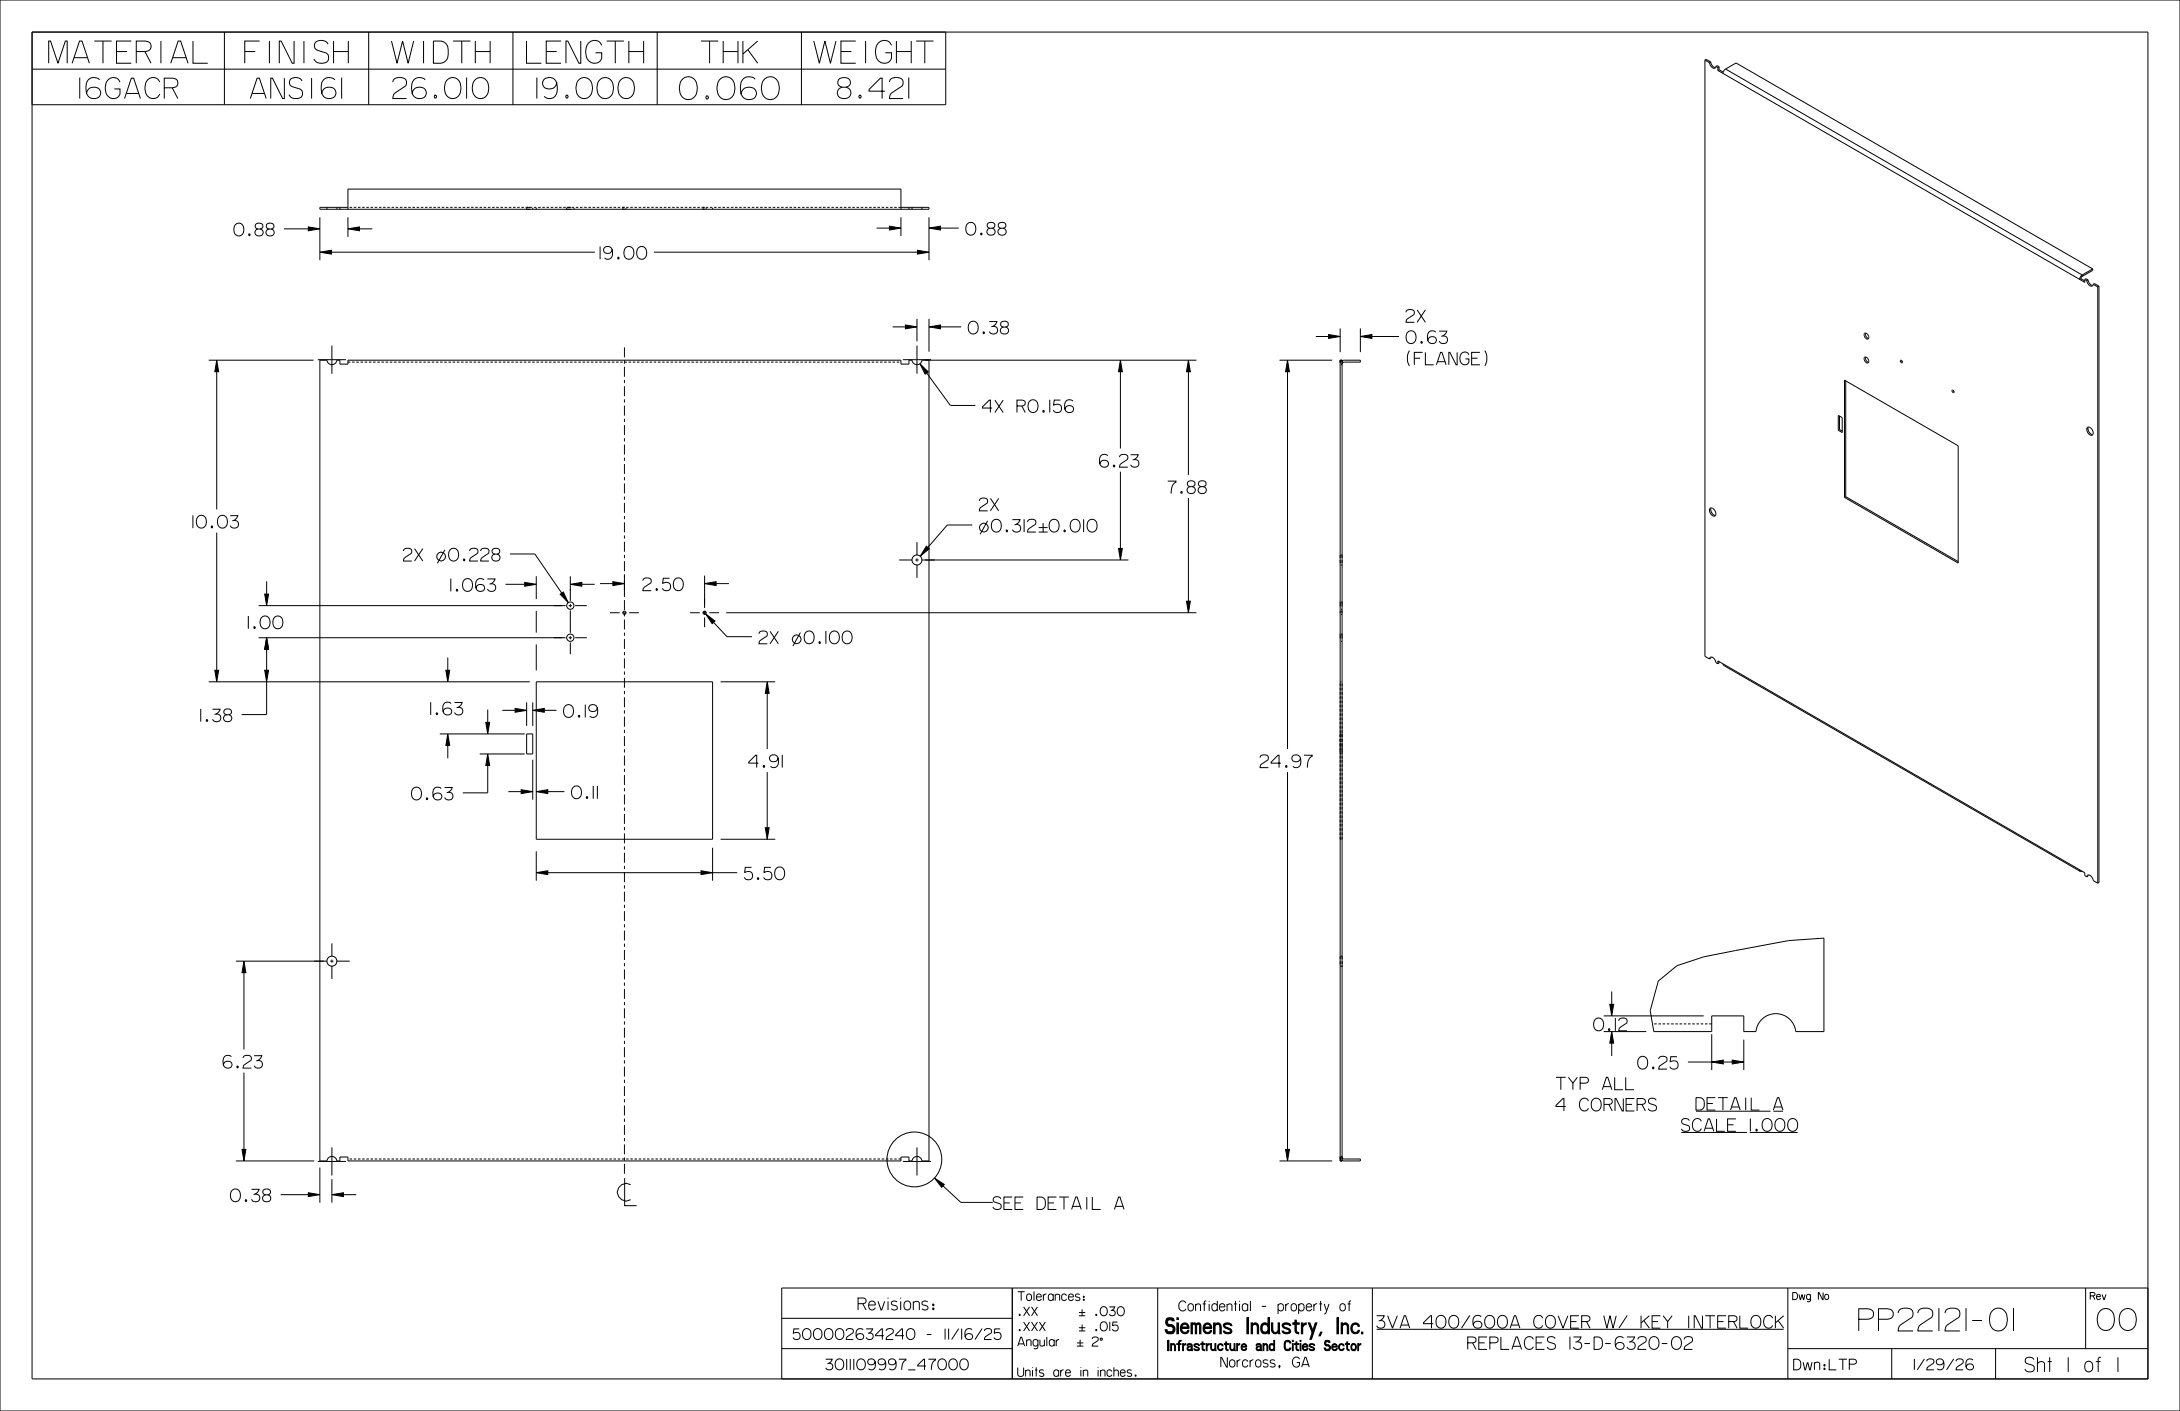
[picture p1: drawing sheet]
<svg xmlns="http://www.w3.org/2000/svg" width="432mm" height="279mm" viewBox="0 0 432 279" stroke-linecap="round" stroke-linejoin="round" font-family="sans-serif">
<defs><g id="words">
<text font-size="4.1" x="223.3" y="264.1">Siemens Industry, Inc.</text>
<g font-size="2.6">
<text x="225.2" y="267.4">Infrastructure and Cities Sector</text>
<text x="401.8" y="271.7">Sht</text>
<text x="413.3" y="271.7">of</text>
</g>
<g font-size="2.3">
<text x="351.8" y="219.8">A</text>
<text x="220.7" y="239.5">A</text>
</g>
<text font-size="2.2" x="171" y="259.4">Revisions:</text>
<g font-size="1.8">
<text x="236.4" y="259.6">Confidential - property of</text>
<text x="244" y="270.7">Norcross, GA</text>
</g>
<g font-size="1.7">
<text x="201.2" y="257.5">Tolerances:</text>
<text x="201.2" y="266.6">Angular</text>
<text x="201.2" y="272.6">Units are in inches.</text>
</g>
<g font-size="1.3">
<text x="355.1" y="257.3">Dwg No</text>
<text x="414" y="257.3">Rev</text>
</g>
</g></defs>
<g fill="none" stroke="#000" stroke-width=".2">
<path d="M0 0h431.8v279.4h-431.8zM6.3 6.4h419.1v266.6h-419.1zM6.3 13.7h181M9.6 12.5v-4.4h.4l1.5 4.4 1.4-4.4h.4v4.4M14.3 12.5l1.5-4.4h.4l1.5 4.4M14.7 11.4h2.6M15.8 15.4v4.1M18.7 8.1h3.4M19.7 15.8a1.57 1.57 0 0 0-1.8-.3 1.57 1.57 0 0 0-.9 1.5 2.08 2.08 0 0 0 .9 2.4 1.26 1.26 0 0 0 1.5 0 1.26 1.26 0 0 0 .4-1.5 1.47 1.47 0 0 0-1.5-.6 1.47 1.47 0 0 0-1.2 1.2M20.4 8.1v4.4M23.1 10.2h2.1M23.8 16.3a1.47 1.47 0 0 0-1.6-.9 1.47 1.47 0 0 0-1.2 1.2 2.08 2.08 0 0 0 1.3 2.9 1.3 1.3 0 0 0 1.5-.9v-1h-1.2"/>
<path d="M24.7 19.5l1.3-4h.5l1.3 4M25 18.5h2.5M26 8.1h-2.9v4.4h2.9M27 10.2h1.8a1.04 1.04 0 0 0 1.1-1 1.04 1.04 0 0 0-1.1-1.1h-1.8v4.4M28.7 10.2l1.2 2.3M31.6 16.3a1.47 1.47 0 0 0-1.5-.9 1.47 1.47 0 0 0-1.3 1.2 2.08 2.08 0 0 0 1.4 2.9 1.3 1.3 0 0 0 1.4-.9M31.9 8.1v4.4M32.5 17.4h1.7a.96 .96 0 0 0 1-1 .96 .96 0 0 0-1-.9h-1.7v4M33.8 12.5l1.5-4.4h.5l1.4 4.4M34.1 17.4l1.1 2.1M34.2 11.4h2.7M38.2 8.1v4.4h3"/>
<path d="M44.4 6.4v14.3M48.5 10.2h2.1M49.6 19.5l1.3-4h.5l1.3 4M49.9 18.5h2.5M51.4 8.1h-2.9v4.4M53.4 8.1v4.4M56.3 15.5v4h-.3l-2-4h-.4v4M58.2 8.1v4.4h-.3l-2.2-4.4h-.4v4.4M59.8 16a1.4 1.4 0 0 0-2.5 .1 .93 .93 0 0 0 .9 1.2l1.2 .3a1 1 0 0 1 .5 1.1 1 1 0 0 1-1 .8 1.49 1.49 0 0 1-1.7-.8M60.2 8.1v4.4M61.7 15.5v4M65 8.7a1.52 1.52 0 0 0-2.7 .2 1.01 1.01 0 0 0 1 1.2l1.2 .3a1.09 1.09 0 0 1 .6 1.3 1.09 1.09 0 0 1-1.1 .8 1.62 1.62 0 0 1-1.8-.8"/>
<path d="M66.1 10.2h2.9M66.1 8.1v4.4M66.3 15.8a1.57 1.57 0 0 0-1.8-.3 1.57 1.57 0 0 0-.9 1.5 2.08 2.08 0 0 0 .9 2.4 1.26 1.26 0 0 0 1.5 0 1.26 1.26 0 0 0 .4-1.5 1.47 1.47 0 0 0-1.5-.6 1.47 1.47 0 0 0-1.2 1.2M67.7 15.4v4.1M69 8.1v4.4M73 6.4v14.3M77.5 8.1l1.1 4.4 1.1-4.4 1.1 4.4 1.1-4.4M77.8 16.3a.89 .89 0 0 1 1-.9 1.33 1.33 0 0 1 1.7 .7 .89 .89 0 0 1-.5 1.2l-2 1.3-.2 .9h2.7M83.9 8.1v4.4M84.2 15.8a1.57 1.57 0 0 0-1.8-.3 1.57 1.57 0 0 0-.9 1.5 2.08 2.08 0 0 0 .9 2.4 1.26 1.26 0 0 0 1.5 0 1.26 1.26 0 0 0 .4-1.5 1.47 1.47 0 0 0-1.5-.6 1.47 1.47 0 0 0-1.2 1.2M85.8 8.1h1.5a1.67 1.67 0 0 1 1.5 1.7v1a1.67 1.67 0 0 1-1.5 1.7h-1.5zM86.1 18.8h.3l.1 .3-.1 .3h-.3l-.1-.2z"/>
<path d="M88.5 15.9a1.62 1.62 0 0 1 1.9-.4 1.62 1.62 0 0 1 .9 1.8 1.77 1.77 0 0 1-2.2 2.1 2.42 2.42 0 0 1-.6-3.5zM89.8 8.1h3.4M91.5 8.1v4.4M92.4 15.4v4.1M94 15.9a1.62 1.62 0 0 1 1.9-.4 1.62 1.62 0 0 1 .9 1.8 1.77 1.77 0 0 1-2.2 2.1 2.42 2.42 0 0 1-.6-3.5zM94.2 10.2h2.9M94.2 8.1v4.4M97.1 8.1v4.4M101.6 6.4v14.3M104.3 8.1v4.4h2.9M106.3 15.4v4.1M108.2 10.2h2.1"/>
<path d="M110.3 16.4a1.41 1.41 0 0 1-1.4 1.2 1.41 1.41 0 0 1-1.4-1.2 1.47 1.47 0 0 1 1.4-1.1 1.47 1.47 0 0 1 1.4 1.1 3.3 3.3 0 0 1-.4 2.7 1.47 1.47 0 0 1-2.1 0M111.1 8.1h-2.9v4.4h2.9M112.2 18.8h.2l.1 .3-.1 .3h-.2l-.1-.2zM114.5 15.9a1.62 1.62 0 0 1 2-.4 1.62 1.62 0 0 1 .8 1.8 1.77 1.77 0 0 1-2.2 2.1 2.42 2.42 0 0 1-.6-3.5zM115 8.1v4.4h-.3l-2.2-4.4h-.4v4.4M118.7 15.9a1.62 1.62 0 0 1 1.9-.4 1.62 1.62 0 0 1 .9 1.8 1.77 1.77 0 0 1-2.2 2.1 2.42 2.42 0 0 1-.6-3.5zM119.2 9a1.6 1.6 0 0 0-1.7-1 1.6 1.6 0 0 0-1.4 1.3 2.57 2.57 0 0 0 1 3.1 1.48 1.48 0 0 0 2.1-.9v-1.1h-1.2M120.2 8.1h3.4M121.9 8.1v4.4M122.9 15.9a1.62 1.62 0 0 1 1.9-.4 1.62 1.62 0 0 1 .9 1.8 1.77 1.77 0 0 1-2.3 2.1 2.42 2.42 0 0 1-.5-3.5zM124.6 10.2h2.9M124.6 8.1v4.4"/>
<path d="M127.5 8.1v4.4M130.2 6.4v14.3M135.3 15.6a1.76 1.76 0 0 1 2-.1 1.76 1.76 0 0 1 .8 1.8 1.93 1.93 0 0 1-2.4 2.3 2.69 2.69 0 0 1-.4-4zM138.8 8.1h3.5M139.9 19h.3l.1 .2-.1 .4h-.3l-.1-.2zM140.6 8.1v4.4M142.8 15.6a1.76 1.76 0 0 1 1.9-.1 1.76 1.76 0 0 1 .9 1.8 1.93 1.93 0 0 1-2.5 2.3 2.69 2.69 0 0 1-.3-4zM143.2 10.2h3M143.2 8.1v4.4M146.2 8.1v4.4M147.1 8.1v4.4M148.1 9.8l2 2.7"/>
<path d="M149.6 15.7a1.71 1.71 0 0 0-2-.4 1.71 1.71 0 0 0-.9 1.7 2.26 2.26 0 0 0 .9 2.6 1.42 1.42 0 0 0 2.2-1.2 1.56 1.56 0 0 0-1.6-1.1 1.56 1.56 0 0 0-1.4 1.3M150.1 8.1l-3 2.6M151.5 15.6a1.76 1.76 0 0 1 2-.1 1.76 1.76 0 0 1 .9 1.8 1.93 1.93 0 0 1-2.5 2.3 2.69 2.69 0 0 1-.4-4zM158.7 6.4v14.3M161.2 8.1l1.1 4.4 1.1-4.4 1.1 4.4 1.1-4.4M166.1 15.8a1.43 1.43 0 0 1 2.3 .3 .93 .93 0 0 1-.9 1.2 1.37 1.37 0 0 1-1.5-.7zM166.6 10.2h2M166.9 17.3a1.17 1.17 0 0 0-1 1.4 1.17 1.17 0 0 0 1.5 .8 1.13 1.13 0 0 0 1.1-1.1 1.13 1.13 0 0 0-1-1.1M169.5 8.1h-2.9v4.4h2.9M170.2 18.8h.3l.1 .3-.1 .3h-.3l-.1-.2zM171.4 8.1v4.4M175.3 18.1h-3.2v-.4l2.3-2.2h.3v4"/>
<path d="M176.2 16.3a.89 .89 0 0 1 1-.9 1.33 1.33 0 0 1 1.7 .7 .89 .89 0 0 1-.6 1.2l-1.9 1.3-.2 .9h2.7M176.6 9a1.6 1.6 0 0 0-1.7-1 1.6 1.6 0 0 0-1.4 1.3 2.57 2.57 0 0 0 1 3.1 1.48 1.48 0 0 0 2.1-.9v-1.1h-1.2M177.6 10.2h2.9M177.6 8.1v4.4M180 15.4v4.1M180.5 8.1v4.4M181.5 8.1h3.4M183.2 8.1v4.4M187.3 6.4v14.3h-181M337.7 11.9v118.1l.9 .5M337.7 11.9l.9 .5M337.7 11.9l.2-.2 .9 .6"/>
<path d="M338.6 12.4v.2a.82 .82 0 0 0 1.2 .8M338.8 12.3a1.05 1.05 0 0 0 1 1.1M338.8 12.3l-.2 .1M339.9 13.1l-.1 .3M339.9 13.1l.4 .3M339.9 13.1l.2-.1 .4 .2M340.3 13.4v.5M340.3 13.9l72.6 42v-.6M340.5 13.2l-.2 .2M340.5 13.8l-.2 .1M340.5 13.2v.6M340.5 13.8l.8 .5"/>
<path d="M341.3 14.3v.2M341.8 13.7l-.5 .6M341.8 13.7l70.6 40.8M341.8 13.7l2.1-1.2 70.6 40.8M46.6 44.5a1.02 1.02 0 0 1 1.3-.2 1.02 1.02 0 0 1 .4 1.3 1.03 1.03 0 0 1-1.1 1.1 1.03 1.03 0 0 1-.9-1.4zM49.3 46.3l.2 .1v.2l-.2-.1zM50.6 44.5a.72 .72 0 0 1 1-.3 .72 .72 0 0 1 .3 1 .74 .74 0 0 1-.9 .1 .74 .74 0 0 1-.4-.8zM51.1 45.3a.71 .71 0 0 0-.6 .9 .71 .71 0 0 0 .9 .5 .69 .69 0 0 0 .7-.6 .69 .69 0 0 0-.6-.8M52.8 44.5a.72 .72 0 0 1 1-.3 .72 .72 0 0 1 .2 1 .74 .74 0 0 1-.9 .1 .74 .74 0 0 1-.3-.8zM53.3 45.3a.71 .71 0 0 0-.6 .9 .71 .71 0 0 0 .9 .5 .69 .69 0 0 0 .7-.6 .69 .69 0 0 0-.6-.8M56.3 45.3h4.8M61.1 44.9l2.3 .4-2.3 .4z"/>
<path d="M63.4 49.9l2.2-.3v.7zM63.4 43v8.5M64.8 41.1v.3M65.6 49.9h52.2M66.7 41.1v.3M67.3 41.1v.3M68.9 45.3l2.3-.4v.8zM68.9 41.4v-4h109.6v4M68.9 43v3.9M68.9 41.1h-5.5v.3h120.6v-.3h-6M69.2 41.1h.5M70.1 41.1h.5"/>
<path d="M70.9 41.1h.5M71.2 45.3h2.5M71.7 41.1h.5M72.6 41.1h.5M73.4 41.1h.5M74.2 41.1h.5M75.1 41.1h.5M75.9 41.1h.5M76.7 41.1h.5M77.5 41.1h.5M78.4 41.1h.5M79.2 41.1h.5"/>
<path d="M80 41.1h.5M80.9 41.1h.5M81.7 41.1h.5M82.5 41.1h.5M83.4 41.1h.5M84.2 41.1h.5M85 41.1h.5M85.8 41.1h.5M86.7 41.1h.5M87.5 41.1h.5M88.3 41.1h.5M89.2 41.1h.5"/>
<path d="M90 41.1h.5M90.8 41.1h.5M91.7 41.1h.4M92.5 41.1h.5M93.3 41.1h.5M94.1 41.1h.5M95 41.1h.5M95.8 41.1h.5M96.6 41.1h.5M97.5 41.1h.5M98.3 41.1h.5M99.1 41.1h.5"/>
<path d="M100 41.1h.4M100.8 41.1h.5M101.6 41.1h.5M102.4 41.1h.5M103.3 41.1h.5M104.1 41.1h1.3M104.3 41.2v.2M105.5 41.2v.2M105.8 41.1h.5M106.2 41.2v.2M106.6 41.1h.5M107.4 41.1h.5"/>
<path d="M108.2 41.1h.5M109.1 41.1h.5M109.9 41.1h.5M110.7 41.1h.5M111.6 41.1h.5M112.2 41.1h.9M112.2 41.2v.2M113.2 41.1h.5M113.7 41.2v.2M114.1 41.1h.5M114.9 41.1h.5M115.7 41.1h.5"/>
<path d="M116.5 41.1h.5M117.4 41.1h.5M118.2 41.1h.5M118.9 48.8v2.5M119 41.1h.5M119.9 41.1h.5M120.7 41.1h.5M121.3 49.4a.81 .81 0 0 1-1.1 .8 .81 .81 0 0 1-.4-1.3 1.07 1.07 0 0 1 1.3 .2 1.07 1.07 0 0 1 .2 1.2 .92 .92 0 0 1-.5 1 .92 .92 0 0 1-1-.2M121.5 41.1h.5M122.4 41.1h.5M122.4 50.9l.2 .2v.2l-.3-.2zM123.2 41.1h.5"/>
<path d="M123.4 41.2v.2M123.9 49.2a1.02 1.02 0 0 1 1.2-.2 1.02 1.02 0 0 1 .5 1.2 1.03 1.03 0 0 1-1.2 1.1 1.03 1.03 0 0 1-.8-1.3zM124 41.2v.2M124 41.1h.5M124.8 41.1h.5M125.7 41.1h.5M126.4 49.2a1.02 1.02 0 0 1 1.3-.2 1.02 1.02 0 0 1 .4 1.2 1.03 1.03 0 0 1-1.1 1.1 1.03 1.03 0 0 1-.9-1.3zM126.5 41.1h.5M127.3 41.1h.5M128.2 41.1h.5M129 41.1h.5M129.5 49.9h52.2"/>
<path d="M129.8 41.1h.5M130.7 41.1h.5M131.5 41.1h.5M132.3 41.1h.5M133.1 41.1h.5M134 41.1h.5M134.8 41.1h.5M135.6 41.1h.5M136.5 41.1h.5M137.3 41.1h.5M138.1 41.1h.5M139 41.1h.6"/>
<path d="M139.2 41.2v.2M139.8 41.1h.5M139.9 41.2v.2M140.6 41.1h.5M141.1 41.2v.2M141.4 41.1h.5M142.3 41.1h.5M143.1 41.1h.5M143.9 41.1h.5M144.8 41.1h.5M145.6 41.1h.5M146.4 41.1h.5"/>
<path d="M147.3 41.1h.4M148.1 41.1h.5M148.9 41.1h.5M149.7 41.1h.5M150.6 41.1h.5M151.4 41.1h.5M152.2 41.1h.5M153.1 41.1h.5M153.9 41.1h.5M154.7 41.1h.5M155.5 41.1h.5M156.4 41.1h.5"/>
<path d="M157.2 41.1h.5M158 41.1h.5M158.9 41.1h.5M159.7 41.1h.5M160.5 41.1h.5M161.4 41.1h.5M162.2 41.1h.5M163 41.1h.5M163.8 41.1h.5M164.7 41.1h.5M165.5 41.1h.5M166.3 41.1h.5"/>
<path d="M167.2 41.1h.5M168 41.1h.5M168.8 41.1h.5M169.7 41.1h.5M170.5 41.1h.5M171.3 41.1h.5M172.1 41.1h.5M173 41.1h.5M173.6 45.2h2.6M173.8 41.1h.5M174.6 41.1h.5M175.5 41.1h.5"/>
<path d="M176.2 44.8l2.3 .4-2.3 .3zM176.3 41.1h.5M177.1 41.1h.5M178.5 43v3.8M180 41.1v.3M180.6 41.1v.3M181.7 49.6l2.3 .3-2.3 .4zM182.6 41.1v.3M184 45.2l2.3-.4v.7zM184 43v8.5M186.3 45.2h3.6M191.6 44.4a1.02 1.02 0 0 1 1.3-.2 1.02 1.02 0 0 1 .4 1.2 1.03 1.03 0 0 1-1.1 1.2 1.03 1.03 0 0 1-.9-1.4z"/>
<path d="M194.3 46.2l.2 .1-.1 .2-.2-.1zM195.7 44.2a.74 .74 0 0 1 1-.1 .74 .74 0 0 1 .3 .8 .76 .76 0 0 1-1 .3 .76 .76 0 0 1-.4-.9zM196.1 45.2a.71 .71 0 0 0-.6 .9 .71 .71 0 0 0 .9 .5 .69 .69 0 0 0 .7-.7 .69 .69 0 0 0-.6-.7M197.8 44.3a.72 .72 0 0 1 1-.3 .72 .72 0 0 1 .2 1.1 .74 .74 0 0 1-.9 .1 .74 .74 0 0 1-.3-.9zM198.3 45.2a.71 .71 0 0 0-.6 .9 .71 .71 0 0 0 .9 .5 .69 .69 0 0 0 .7-.7 .69 .69 0 0 0-.6-.7M412.2 55.2l.7 .4M412.4 54.5l-.4 .4-.1 .4 .3-.1M412.4 54.5v.3M412.4 54.8l-.2 .4M412.4 54.7v.1M412.4 54.5h.1M412.4 54.5v.2"/>
<path d="M412.9 55.3l.3-.1 .4 .2M412.9 55.3l.4 .3M413.3 55.6l.1 .1a.86 .86 0 0 0 1.1 .9l.1-.3M413.6 55.4a1.12 1.12 0 0 0 .9 1.1M413.6 55.4l-.3 .2M414.5 53.3l-2.1 1.2M414.5 53.3v.2l-2.1 1.2M414.6 56.3l.9 .5M414.6 56.3l.3-.2 .9 .6M415.5 56.8v118.1M415.8 56.7l-.3 .1M415.8 56.7v118l-.3 .2"/>
<path d="M41.3 71.3h20.8M42.9 71.3l.4 2.3h-.8zM42.9 73.6v27.3M63 71.2h5.5M65.7 68.4v5.6M68.9 71.7h.5M69.7 71.7h.5M70.6 71.7h.5M71.4 71.7h.5M72.2 71.7h.5M73.1 71.7h.5M73.9 71.7h.5"/>
<path d="M74.7 71.7h.5M75.6 71.7h.5M76.4 71.7h.5M77.2 71.7h.5M78 71.7h.5M78.9 71.7h.5M79.7 71.7h.5M80.5 71.7h.5M81.4 71.7h.5M82.2 71.7h.5M83 71.7h.5M83.9 71.7h.4"/>
<path d="M84.7 71.7h.5M85.5 71.7h.5M86.3 71.7h.5M87.2 71.7h.5M88 71.7h.5M88.8 71.7h.5M89.7 71.7h.5M90.5 71.7h.5M91.3 71.7h.5M92.1 71.7h.5M93 71.7h.5M93.8 71.7h.5"/>
<path d="M94.6 71.7h.5M95.5 71.7h.5M96.3 71.7h.5M97.1 71.7h.5M98 71.7h.5M98.8 71.7h.5M99.6 71.7h.5M100.4 71.7h.5M101.3 71.7h.5M102.1 71.7h.5M102.9 71.7h.5M103.8 71.7h.5"/>
<path d="M104.6 71.7h.5M105.4 71.7h.5M106.3 71.7h.5M107.1 71.7h.5M107.9 71.7h.5M108.7 71.7h.5M109.6 71.7h.5M110.4 71.7h.5M111.2 71.7h.5M112.1 71.7h.5M112.9 71.7h.5M113.7 71.7h.5"/>
<path d="M114.6 71.7h.5M115.4 71.7h.5M116.2 71.7h.5M117 71.7h.5M117.9 71.7h.5M118.7 71.7h.5M119.5 71.7h.5M120.4 71.7h.5M121.2 71.7h.5M122 71.7h.5M122.9 71.7h.5M123.7 68.8v2"/>
<path d="M123.7 71.4v.6M123.7 72.6v2M123.7 75.2v.7M123.7 76.5v1.9M123.7 79.1v.6M123.7 71.7h.5M124.5 71.7h.5M125.3 71.7h.5M126.2 71.7h.5M127 71.7h.5M127.8 71.7h.5M128.7 71.7h.5"/>
<path d="M129.5 71.7h.5M130.3 71.7h.5M131.2 71.7h.4M132 71.7h.5M132.8 71.7h.5M133.6 71.7h.5M134.5 71.7h.5M135.3 71.7h.5M136.1 71.7h.5M137 71.7h.5M137.8 71.7h.5M138.6 71.7h.5"/>
<path d="M139.4 71.7h.5M140.3 71.7h.5M141.1 71.7h.5M141.9 71.7h.5M142.8 71.7h.5M143.6 71.7h.5M144.4 71.7h.5M145.3 71.7h.5M146.1 71.7h.5M146.9 71.7h.5M147.7 71.7h.5M148.6 71.7h.5"/>
<path d="M149.4 71.7h.5M150.2 71.7h.5M151.1 71.7h.5M151.9 71.7h.5M152.7 71.7h.5M153.6 71.7h.5M154.4 71.7h.5M155.2 71.7h.5M156 71.7h.5M156.9 71.7h.5M157.7 71.7h.5M158.5 71.7h.5"/>
<path d="M159.4 71.7h.5M160.2 71.7h.5M161 71.7h.5M161.9 71.7h.5M162.7 71.7h.5M163.5 71.7h.5M164.3 71.7h.5M165.2 71.7h.5M166 71.7h.5M166.8 71.7h.5M167.7 71.7h.5M168.5 71.7h.5"/>
<path d="M169.3 71.7h.5M170.2 71.7h.5M171 71.7h.5M171.8 71.7h.5M172.6 71.7h.5M173.5 71.7h.5M174.3 71.7h.5M175.1 71.7h.5M176 71.7h.5M176.8 71.7h.5M176.8 64.7h2.5M177.6 71.7h.5"/>
<path d="M178.5 71.7h.1M178.8 71.2h5.6M179.3 64.4l2.3 .3-2.3 .4zM181.6 63.1v4.5M181.6 68.4v5.6M182.2 72l1.7 1.6-.6 .5zM183.6 73.9l4.6 6.4h5M184 64.7l2.3-.3v.7zM184 71.3v158.6h-1.4a.99 .99 0 0 0-1-.9 .99 .99 0 0 0-1 .9h-.6v-.8h-1.5v.8h-109.6v-.8h-1.6v.8h-.6a.99 .99 0 0 0-1-.9 .99 .99 0 0 0-.9 .9h-1.4v-158.6h1.4a.99 .99 0 0 0 .9 .9 .99 .99 0 0 0 1-.9h.6v.8h1.6v-.8h109.6v.8h1.5v-.8h.6a.99 .99 0 0 0 1 .9 .99 .99 0 0 0 1-.9h54.4M184 63.1v6.5M186.3 64.7h4.1M192.1 63.9a1.02 1.02 0 0 1 1.2-.1 1.02 1.02 0 0 1 .5 1.2 1.03 1.03 0 0 1-1.2 1.1 1.03 1.03 0 0 1-.8-1.3z"/>
<path d="M194.8 65.7l.2 .2-.1 .2-.2-.2zM195.9 63.7h1.6l-.5 .7-.6 .3M196.6 64.6a.81 .81 0 0 1 .9 1.2 .81 .81 0 0 1-1.4 .1l-.2-.2M197.1 79.2l1.6 2.5M198.3 63.9a.72 .72 0 0 1 1-.3 .72 .72 0 0 1 .2 1 .74 .74 0 0 1-.9 .1 .74 .74 0 0 1-.3-.8zM198.7 79.2l-1.6 2.5M198.8 64.8a.71 .71 0 0 0-.6 .8 .71 .71 0 0 0 .9 .5 .69 .69 0 0 0 .7-.6 .69 .69 0 0 0-.6-.7M203.9 79.5a1.02 1.02 0 0 1 1.3-.2 1.02 1.02 0 0 1 .4 1.2 1.03 1.03 0 0 1-1.1 1.2 1.03 1.03 0 0 1-.9-1.4zM207.9 79.2v2.5M210.1 79.2h-1.3l-.1 1.1a.92 .92 0 0 1 1.3-.1 .92 .92 0 0 1 0 1.4l-.4 .1-.6-.1-.4-.4M212.5 79.4a1.03 1.03 0 0 0-1.3-.1 1.03 1.03 0 0 0-.3 1.3 .91 .91 0 0 0 .7 1.1 .91 .91 0 0 0 1-.8 .88 .88 0 0 0-.9-.6 .88 .88 0 0 0-.8 .8M221.9 71.3l.4 2.3h-.8z"/>
<path d="M221.9 73.6v15.2M235.4 71.3l.4 2.3h-.8zM235.4 73.6v20.4M253.4 71.3h10.5M255 71.3l.4 2.3h-.8zM255 73.6v74.7M260.6 66.6h2.6M263.2 66.2l2.3 .4-2.3 .4zM265.5 71.3h.3v158.6h-.3zM265.5 65v4.7M265.5 71.8l.3-.3 .4-.2h3.3v.4h-3.3l-.2 .1-.2 .3h-.2M265.6 72.2h.2"/>
<path d="M269.5 66.6l2.2-.4v.8zM269.5 65v4.7M271.7 66.6h5.4M278.5 61.8a.89 .89 0 0 1 .8-.5 .89 .89 0 0 1 .8 .5 .54 .54 0 0 1-.3 .7l-1.2 .8-.1 .5h1.6M278.8 65.8a1.02 1.02 0 0 1 1.2-.1 1.02 1.02 0 0 1 .5 1.2 1.03 1.03 0 0 1-1.1 1.1 1.03 1.03 0 0 1-.9-1.3zM279.2 69.4a2.79 2.79 0 0 0 0 3M280.1 70.9h1.2M280.7 61.4l1.6 2.4M281.5 67.6l.2 .2-.1 .2-.2-.2zM281.8 69.8h-1.7v2.4M282.3 69.8v2.4h1.7M282.3 61.4l-1.6 2.4"/>
<path d="M284.4 65.8a1.03 1.03 0 0 0-1.3-.1 1.03 1.03 0 0 0-.4 1.2 .91 .91 0 0 0 .8 1.1 .91 .91 0 0 0 1-.7 .88 .88 0 0 0-.9-.6 .88 .88 0 0 0-.8 .7M284.5 72.2l.8-2.4h.3l.8 2.4M284.7 71.6h1.5M285.1 65.6h1.5l-.5 .7-.6 .3M285.7 66.5a.81 .81 0 0 1 .9 1.2 .81 .81 0 0 1-1.4 .1l-.1-.2M288.6 69.8v2.4h-.2l-1.2-2.4h-.2v2.4M290.9 70.3a.95 .95 0 0 0-1.1-.5 .95 .95 0 0 0-.6 1.1 1 1 0 0 0 .4 1.2 1 1 0 0 0 1.3-.3v-.7h-.6M291.5 70.9h1.2M293.1 69.8h-1.6v2.4h1.6M294.1 69.4a2.79 2.79 0 0 1 0 3M365.3 75.3l22.6 13v23.2l-22.6-13zM365.6 75.4v22.9"/>
<path d="M369.3 70.7h.3l.3 .3 .2 .4v.4a.67 .67 0 0 1-.9-.7zM369.3 66h.3l.3 .2 .2 .5v.3a.67 .67 0 0 1-.9-.7zM369.5 70.7l.1 .6 .5 .4M369.5 66l.1 .6 .5 .4M376.4 71.4l.3 .1 .1 .3-.3-.1zM376.7 71.4l.1 .2M386.7 77.3l.3 .1v.3l-.3-.1zM386.9 77.3l.1 .3M123.7 80.3v2M123.7 82.9v.7M123.7 84.2v1.9M123.7 86.8v.6"/>
<path d="M123.7 88v2M123.7 90.6v.7M123.7 91.9v1.9M123.7 94.5v.6M123.7 95.7v2M123.7 98.3v.7M123.7 99.6v1.9M194 99.2a.89 .89 0 0 1 .8-.6 .89 .89 0 0 1 .8 .5 .54 .54 0 0 1-.3 .7l-1.2 .8-.1 .6h1.6M196.2 98.7l1.6 2.5M196.5 80.8h-1.9v-.2l1.4-1.4h.2v2.5M197.8 98.7l-1.6 2.5M201.4 80.4h1.1a.58 .58 0 0 0 .6-.6 .58 .58 0 0 0-.6-.6h-1.1v2.5"/>
<path d="M202.4 80.4l.7 1.3M206.6 81.3l.2 .1v.2l-.2-.1zM219.4 90.3a1.03 1.03 0 0 0-1.3-.1 1.03 1.03 0 0 0-.3 1.2 .91 .91 0 0 0 .7 1.1 .91 .91 0 0 0 1.1-.7 .88 .88 0 0 0-.9-.7 .88 .88 0 0 0-.8 .8M220.6 92.1l.2 .1-.1 .2-.2-.1zM221.8 90.5a.89 .89 0 0 1 .8-.5 .89 .89 0 0 1 .8 .5 .54 .54 0 0 1-.3 .6l-1.2 .9-.1 .5h1.6M221.9 93.4v15.2M223.9 90h1.5l-.4 .8-.6 .3M224.6 91a.81 .81 0 0 1 .9 1.1 .81 .81 0 0 1-1.4 .1l-.2-.2M231.3 95.3h1.6v.2a2.03 2.03 0 0 0-.9 2.2M234 97.3l.2 .2-.1 .2-.2-.2zM235.3 95.5a.72 .72 0 0 1 1-.3 .72 .72 0 0 1 .2 1 .74 .74 0 0 1-.9 .1 .74 .74 0 0 1-.3-.8zM235.4 98.6v20.4"/>
<path d="M235.7 96.4a.71 .71 0 0 0-.6 .8 .71 .71 0 0 0 1 .5 .69 .69 0 0 0 .7-.6 .69 .69 0 0 0-.7-.7M237.6 95.3a.74 .74 0 0 1 .9-.1 .74 .74 0 0 1 .3 .9 .76 .76 0 0 1-.9 .3 .76 .76 0 0 1-.5-.9zM237.9 96.4a.71 .71 0 0 0-.6 .8 .71 .71 0 0 0 1 .5 .69 .69 0 0 0 .7-.6 .69 .69 0 0 0-.7-.7M364.1 82.2l.8 .5v3l-.8-.5zM364.4 82.4v2.7M364.4 85.1l-.3 .1M364.4 85.1l.5 .3M365.6 98.3l22.3 12.9M365.6 98.3l-.3 .2M413.5 84.7l.4-.1a1.15 1.15 0 0 1 .6 1.5 1 1 0 0 1-1.1-1.3zM413.6 84.9a1.12 1.12 0 0 0 .9 1.2M413.6 84.9l-.3 .1"/>
<path d="M413.7 84.6l-.1 .3M38.2 102v2.6M39.3 102.2a1.04 1.04 0 0 1 1.2 .1 1.04 1.04 0 0 1 .4 1.1 1.03 1.03 0 0 1-1.1 1.2 1.03 1.03 0 0 1-.9-1.4l.1-.6zM41.9 104.2l.2 .1-.1 .2-.2-.1zM42.9 105.5v27.2M43.3 102.4a1.02 1.02 0 0 1 1.3-.2 1.02 1.02 0 0 1 .4 1.2 1.03 1.03 0 0 1-1.1 1.2 1.03 1.03 0 0 1-.8-1.4zM45.6 102.1h1.5l-.5 .8-.6 .2M46.3 103.1a.81 .81 0 0 1 .9 1.1 .81 .81 0 0 1-1.5 .1l-.1-.2M51.2 119.9h60.8M52.4 117.6h.8l-.4 2.3zM52.8 115.1v2.5M79.9 109.1a.89 .89 0 0 1 .8-.6 .89 .89 0 0 1 .9 .5 .54 .54 0 0 1-.4 .7l-1.1 .9-.2 .5h1.7"/>
<path d="M82.1 108.6l1.6 2.5M83.7 108.6l-1.6 2.5M88.1 108.9l-1.5 2.6M89.1 108.9a1.02 1.02 0 0 1 1.3-.2 1.02 1.02 0 0 1 .4 1.2 1.03 1.03 0 0 1-1.1 1.2 1.03 1.03 0 0 1-.8-1.4zM89.3 114.6v2.5M90.5 116.7l.2 .1-.1 .2-.2-.1zM91.9 110.7l.2 .1-.1 .2-.2-.1zM91.9 114.9a1.02 1.02 0 0 1 1.3-.2 1.02 1.02 0 0 1 .4 1.2 1.03 1.03 0 0 1-1.1 1.2 1.03 1.03 0 0 1-.9-1.4zM93 109.1a.89 .89 0 0 1 .8-.6 .89 .89 0 0 1 .9 .5 .54 .54 0 0 1-.4 .7l-1.1 .9-.2 .5h1.7M95.2 109.1a.89 .89 0 0 1 .8-.6 .89 .89 0 0 1 .9 .5 .54 .54 0 0 1-.4 .7l-1.2 .9-.1 .5h1.7M95.9 114.8a1.03 1.03 0 0 0-1.3 0 1.03 1.03 0 0 0-.4 1.2 .91 .91 0 0 0 .7 1.1 .91 .91 0 0 0 1.1-.7 .88 .88 0 0 0-.9-.7 .88 .88 0 0 0-.8 .8M96.5 114.6h1.5l-.4 .8-.6 .3"/>
<path d="M97.2 115.6a.81 .81 0 0 1 .9 1.1 .81 .81 0 0 1-1.4 .1l-.2-.2M97.5 108.8a.72 .72 0 0 1 1-.2 .72 .72 0 0 1 .3 1 .74 .74 0 0 1-.9 .1 .74 .74 0 0 1-.4-.9zM98 109.7a.71 .71 0 0 0-.6 .9 .71 .71 0 0 0 1 .5 .69 .69 0 0 0 .6-.7 .69 .69 0 0 0-.6-.7M100.1 115.7h3.8M101 109.7h4.9l5.4 7.7M103.9 115.3l2.3 .4-2.3 .4zM106.2 114.1v4.5M110.9 117.7l.7-.5 1 2.1zM112.7 119.9h.6M113 115.7l2.3-.4v.8zM113 114.1v4.9M113 119.6v.6"/>
<path d="M113.9 119.9h2.3M115.3 115.7h2.5M118.9 115.6h2.5M121.4 115.2l2.3 .4-2.3 .3zM123.7 102.2v.6M123.7 103.4v2M123.7 106v.7M123.7 107.3v1.9M123.7 109.9v.6M123.7 111.1v2M123.7 113.7v4.5M123.7 118.8v2"/>
<path d="M127.3 115a.89 .89 0 0 1 .8-.6 .89 .89 0 0 1 .9 .5 .54 .54 0 0 1-.4 .7l-1.1 .8-.2 .6h1.7M130 116.6l.2 .1v.2l-.3-.1zM132.6 114.5h-1.2l-.2 1a.92 .92 0 0 1 1.4 0 .92 .92 0 0 1-.1 1.3l-.4 .2-.5-.1-.4-.4M133.6 114.8a1.02 1.02 0 0 1 1.3-.2 1.02 1.02 0 0 1 .4 1.2 1.03 1.03 0 0 1-1.1 1.2 1.03 1.03 0 0 1-.8-1.4zM139.6 115.6l2.2-.4v.7zM139.6 114v6.4M141.8 115.6h2.6M178.1 110.9h2.6M181.3 110.9h.6M181.6 107.4v2.5M181.6 110.6v.6M181.6 111.8v2.6"/>
<path d="M182.6 110.9h40.9M183.5 108.2l.6 .5-1.8 1.4zM192.6 104h-5l-3.8 4.4M195.6 103.1l-1.5 2.7M196.8 103a1.04 1.04 0 0 1 1.2 .1 1.04 1.04 0 0 1 .3 1.1 1.03 1.03 0 0 1-1.1 1.2 1.03 1.03 0 0 1-.8-1.4l.1-.6zM199.4 104.9l.2 .2-.1 .2-.2-.1zM200.5 102.9h1.5l-.4 .8-.7 .2M201.2 103.9a.81 .81 0 0 1 .9 1.1 .81 .81 0 0 1-1.4 .1l-.2-.2M202.9 102.8v2.6M203.5 103.4a.89 .89 0 0 1 .8-.6 .89 .89 0 0 1 .9 .5 .54 .54 0 0 1-.4 .7l-1.1 .8-.2 .6h1.7M205.7 104.5h1.8M205.7 105.4h1.8"/>
<path d="M206.6 103.6v1.8M208.2 103a1.04 1.04 0 0 1 1.2 .1 1.04 1.04 0 0 1 .4 1.1 1.03 1.03 0 0 1-1.1 1.2 1.03 1.03 0 0 1-.9-1.4l.1-.6zM210.8 104.9l.2 .2-.1 .2-.2-.1zM212.4 103a1.04 1.04 0 0 1 1.2 .1 1.04 1.04 0 0 1 .4 1.1 1.03 1.03 0 0 1-1.2 1.2 1.03 1.03 0 0 1-.8-1.4l.1-.6zM214.6 102.8v2.6M215.7 103a1.04 1.04 0 0 1 1.2 .1 1.04 1.04 0 0 1 .4 1.1 1.03 1.03 0 0 1-1.1 1.2 1.03 1.03 0 0 1-.9-1.4l.2-.6zM221.5 108.6h.8l-.4 2.3zM235 119h.8l-.4 2.3zM265.6 119.2h.2M265.6 111.9h.2M265.6 109.9h.2M338.7 100.7l.5-.1a1.15 1.15 0 0 1 .6 1.5 1 1 0 0 1-1.2-1.3z"/>
<path d="M338.8 100.9a1.12 1.12 0 0 0 .9 1.2h.1M338.8 100.9l-.2 .1M338.9 100.6l-.1 .3M41.3 135h63.6M42.5 132.7h.8l-.4 2.3zM49.2 122v2.5M50.4 124.1l.2 .1-.1 .2-.2-.1zM51.2 126.3h60.8M51.9 122.2a1.04 1.04 0 0 1 1.2 0 1.04 1.04 0 0 1 .4 1.1 1.03 1.03 0 0 1-1.1 1.2 1.03 1.03 0 0 1-.9-1.4l.1-.6zM52.4 132.7h.8l-.4 2.3zM52.8 126.3l.4 2.3h-.8zM52.8 128.6v4.1"/>
<path d="M52.8 135v6.5h-4.9M54.5 122.2a1.04 1.04 0 0 1 1.2 0 1.04 1.04 0 0 1 .3 1.1 1.03 1.03 0 0 1-1.1 1.2 1.03 1.03 0 0 1-.9-1.4l.2-.6zM85.3 139v2.6M88.3 132.7h.8l-.4 2.3zM88.7 130.2v2.5M89.3 139.3a1.03 1.03 0 0 0-1.3-.1 1.03 1.03 0 0 0-.3 1.3 .91 .91 0 0 0 .7 1.1 .91 .91 0 0 0 1.1-.8 .88 .88 0 0 0-.9-.6 .88 .88 0 0 0-.8 .8M90 139.1h1.5l-.4 .8-.7 .2M104.3 139.1v4.6M105.5 139.1v4.6M106.2 121v4.3M106.2 127.6v5.1M106.2 135h34.9v31.2h-34.9z"/>
<path d="M112 139.7a1.04 1.04 0 0 1 1.2 .1 1.04 1.04 0 0 1 .4 1.1 1.03 1.03 0 0 1-1.1 1.2 1.03 1.03 0 0 1-.9-1.4l.2-.6zM112.7 126.3h.6M113 120.9v4.4M113 126v.6M113 127.2v2.3M113.9 126.3h2.3M115.9 139.5v2.6M120.8 121.3h1.9M123.4 121.3h.6M123.7 121.4v.6M123.7 122.7v1.9M123.7 125.3v.6"/>
<path d="M123.7 126.5v2M123.7 129.1v.6M123.7 130.4v1.9M123.7 133v.6M123.7 134.2v2M123.7 136.8v.6M123.7 138.1v1.9M124.6 121.3h1.9M136.7 121.3h1.9M139.2 121.3h.7M139.6 121v.6M139.6 122.3v1.9"/>
<path d="M139.8 121.6l1.8 1.4-.5 .5zM140.5 121.3h1.9M141.3 123.2l2.7 2.9h4.9M142.7 135h10.9M143.8 121.3h93.2M150.3 125.5a.89 .89 0 0 1 .8-.6 .89 .89 0 0 1 .9 .5 .54 .54 0 0 1-.4 .7l-1.1 .8-.2 .6h1.7M152 135l.3 2.3h-.7zM152 137.3v11M152.5 125l1.7 2.5M154.2 125l-1.7 2.5M158.5 125.3l-1.4 2.6M159.6 125.3a1.02 1.02 0 0 1 1.2-.2 1.02 1.02 0 0 1 .5 1.2 1.03 1.03 0 0 1-1.2 1.2 1.03 1.03 0 0 1-.8-1.4z"/>
<path d="M162.3 127.1l.2 .1-.1 .2-.2-.1zM163.6 124.9v2.6M164.5 125.3a1.02 1.02 0 0 1 1.3-.2 1.02 1.02 0 0 1 .5 1.2 1.03 1.03 0 0 1-1.2 1.2 1.03 1.03 0 0 1-.8-1.4zM167.2 125.2a1.04 1.04 0 0 1 1.2 0 1.04 1.04 0 0 1 .4 1.1 1.03 1.03 0 0 1-1.1 1.2 1.03 1.03 0 0 1-.9-1.4l.1-.6zM265.5 135h.2M265.6 127h.2M265.6 125.6h.2M265.6 121.6h.2M265.6 121h.2M265.6 120.7h.2M338.8 130.1l-.2 .4M338.8 130.1h.1"/>
<path d="M338.8 130.1a1.08 1.08 0 0 1 1.1 1.1l.4 .2M338.9 130.1l-.3 .4M340.3 131.4v-.5l72.6 41.9v.6l.4 .2M340.5 131v.3l-.2 .1M341.3 131.5l.1 .3 70.7 40.8M39.8 140.4v2.5M40.9 142.5l.2 .1v.2l-.2-.1zM42.1 140.4h1.5l-.5 .8-.6 .3M42.8 141.4a.81 .81 0 0 1 .8 1.1 .81 .81 0 0 1-1.4 .1l-.1-.2M44.4 140.6a.72 .72 0 0 1 1-.2 .72 .72 0 0 1 .2 1 .74 .74 0 0 1-.9 .1 .74 .74 0 0 1-.3-.9zM44.9 141.5a.71 .71 0 0 0-.6 .9 .71 .71 0 0 0 .9 .5 .69 .69 0 0 0 .7-.6 .69 .69 0 0 0-.6-.8M81.8 156.2a1.02 1.02 0 0 1 1.3-.2 1.02 1.02 0 0 1 .4 1.2 1.03 1.03 0 0 1-1.1 1.2 1.03 1.03 0 0 1-.9-1.4z"/>
<path d="M84.5 158l.2 .1-.1 .2-.2-.1zM86.5 141.2l.2 .1-.1 .2-.2-.1zM87.1 145.3h16.8M87.4 156.1a1.03 1.03 0 0 0-1.3-.1 1.03 1.03 0 0 0-.4 1.3 .91 .91 0 0 0 .8 1.1 .91 .91 0 0 0 1-.8 .88 .88 0 0 0-.9-.6 .88 .88 0 0 0-.8 .8M88.1 155.9h1.5l-.5 .8-.6 .3M88.7 145.3l.4 2.3h-.8zM88.7 147.6v2.6M88.8 156.9a.81 .81 0 0 1 .8 1.1 .81 .81 0 0 1-1.4 .1l-.1-.2M90.7 140.1a.81 .81 0 0 1 .9 1.1 .81 .81 0 0 1-1.4 .1l-.2-.2M95 149.3h8.9M96.2 143h.8l-.4 2.3zM96.6 149.3l.4 2.3h-.8z"/>
<path d="M96.6 140.5v2.5M96.6 151.6v5.4h-4.9M99.5 140.7h2.5M100.7 156.8h2.5M102 140.3l2.3 .4-2.3 .3zM103.2 156.4l2.3 .4-2.3 .3zM104.3 145.3h1.2v4h-1.2zM105.5 140.7l2.3-.4v.7zM105.5 150.4v7.9M106.2 156.8l2.3-.4v.7zM107.8 140.7h2.4M108.5 156.8h3.3"/>
<path d="M113.6 155.8a1.04 1.04 0 0 1 1.2 .1 1.04 1.04 0 0 1 .4 1.1 1.03 1.03 0 0 1-1.1 1.2 1.03 1.03 0 0 1-.9-1.4l.1-.6zM114.6 141.6l.2 .2v.2l-.2-.1zM116.2 157.7l.2 .2-.1 .2-.2-.1zM117.5 155.6v2.6M118.3 140.1a.81 .81 0 0 1-1 .9 .81 .81 0 0 1-.4-1.3 1.07 1.07 0 0 1 1.2 .1 1.07 1.07 0 0 1 .3 1.2 .92 .92 0 0 1-.5 1 .92 .92 0 0 1-1.1-.2M118.3 155.6v2.6M123.7 140.7v.6M123.7 141.9v2M123.7 144.5v.6M123.7 145.8v1.9M123.7 148.4v.6M123.7 149.6v2"/>
<path d="M123.7 152.2v.6M123.7 153.5v1.9M123.7 156.1v.6M123.7 157.3v2M123.7 159.9v.6M150.2 151.1h-1.9v-.2l1.4-1.4h.2v2.5M151.2 151.6l.3 .1-.1 .2-.2-.1zM152 152.9v11M154.1 150.1a.81 .81 0 0 1-1 .8 .81 .81 0 0 1-.4-1.3 1.07 1.07 0 0 1 1.2 .1 1.07 1.07 0 0 1 .3 1.3 .92 .92 0 0 1-.5 .9 .92 .92 0 0 1-1.1-.2M154.9 149.5v2.5M249.6 150a.89 .89 0 0 1 .8-.6 .89 .89 0 0 1 .8 .6 .54 .54 0 0 1-.3 .6l-1.2 .9-.1 .5h1.6M253.7 151.1h-1.9v-.2l1.3-1.4h.2v2.5"/>
<path d="M254.7 151.6l.2 .1v.2l-.3-.1zM255 152.9v74.7M257.6 150.1a.81 .81 0 0 1-1.1 .8 .81 .81 0 0 1-.3-1.3 1.07 1.07 0 0 1 1.2 .2 1.07 1.07 0 0 1 .3 1.2 .92 .92 0 0 1-.6 .9 .92 .92 0 0 1-1-.2M258.3 149.5h1.6v.3a2.03 2.03 0 0 0-.9 2.2M265.5 149.3h.2M265.5 145.3h.2M106.2 172.8l2.3-.4v.8zM106.2 168.6v5.8M108.5 172.8h30.4M123.7 161.2v1.9M123.7 163.8v.6M123.7 165v2"/>
<path d="M123.7 167.6v.6M123.7 168.9v1.9M123.7 171.5v.6M123.7 172.7v2M123.7 175.3v.6M123.7 176.6v1.9M123.7 179.2v.6M138.9 172.4l2.2 .4-2.2 .4zM141.1 167.9v6.5M141.1 172.8h4.9M142.7 166.2h10.9M148.9 171.7h-1.3l-.1 1.1a.92 .92 0 0 1 1.3-.1 .92 .92 0 0 1 0 1.4l-.4 .1-.6-.1-.4-.4"/>
<path d="M150.1 173.8l.2 .1-.1 .2-.2-.1zM151.6 163.9h.7l-.3 2.3zM152.7 171.7h-1.2l-.2 1.1a.92 .92 0 0 1 1.4-.1 .92 .92 0 0 1-.1 1.4l-.4 .1-.5-.1-.5-.4M153.7 172a1.02 1.02 0 0 1 1.3-.2 1.02 1.02 0 0 1 .4 1.2 1.03 1.03 0 0 1-1.1 1.2 1.03 1.03 0 0 1-.9-1.4zM265.5 166.2h.2M411.9 172.2l.2 .4M412.1 172.6h.3M412.4 172.5v.1M413.3 173.6l.3-.3a1.06 1.06 0 0 1 1 1.1l.9 .5M413.6 173.3l-.3 .3M48.3 190.3l.4 2.3h-.8zM48.3 192.6v15.2"/>
<path d="M64.8 190.3h-18.1M65.4 190.3h.7M65.7 186.8v2.6M65.7 190v.6M65.7 191.3v2.6M66.7 190.3h2.6M123.7 180.4v2M123.7 183v.6M123.7 184.3v1.9M123.7 186.9v.6M123.7 188.1v2M123.7 190.7v.6"/>
<path d="M123.7 192v1.9M123.7 194.6v.6M123.7 195.8v2M123.7 198.4v.6M123.7 199.7v1.9M265.5 191.3h.1M265.6 191.3h.2M265.6 189.3h.2M265.8 191.3h.1M318.9 198.9h.7l-.4 2.3zM319.2 196.3v2.6M328.5 194.3l3.7-3.1 5.3-1.7 16.8-3.3 7-.4v18.5h-5.6a4 4 0 0 0-4-3.6 4 4 0 0 0-3.9 3.6h-2.4v-3.1h-6.4v3.1h-11.4l-.7-4.2z"/>
<path d="M45.8 209.2a1.03 1.03 0 0 0-1.3 0 1.03 1.03 0 0 0-.3 1.2 .91 .91 0 0 0 .7 1.1 .91 .91 0 0 0 1.1-.7 .88 .88 0 0 0-1-.7 .88 .88 0 0 0-.8 .8M47 211.1l.2 .1-.1 .2-.2-.1zM48.1 209.5a.89 .89 0 0 1 .8-.6 .89 .89 0 0 1 .9 .6 .54 .54 0 0 1-.4 .6l-1.1 .9-.2 .5h1.7M48.3 212.4v15.2M50.3 209h1.5l-.4 .8-.7 .3M51 210a.81 .81 0 0 1 .9 1.1 .81 .81 0 0 1-1.4 .1l-.2-.2M123.7 202.3v.6M123.7 203.5v2M123.7 206.1v.6M123.7 207.4v1.9M123.7 210v.6M123.7 211.2v2"/>
<path d="M123.7 213.8v.6M123.7 215.1v1.9M123.7 217.7v.6M123.7 218.9v2M308.2 213.3h1.9M309.2 213.3v2.5M310.1 219.1h-1.9v-.2l1.4-1.4h.2v2.5M310.7 213.3l.8 1.2 .9-1.2M311.5 214.5v1.3M313 214.5h1a.58 .58 0 0 0 .6-.6 .58 .58 0 0 0-.6-.6h-1v2.5M314.6 218a.95 .95 0 0 0-1.1-.5 .95 .95 0 0 0-.7 1.1 1 1 0 0 0 .5 1.2 1 1 0 0 0 1.3-.2v-.2M315.4 217.8a1.02 1.02 0 0 1 1.3-.2 1.02 1.02 0 0 1 .5 1.2 1.03 1.03 0 0 1-1.2 1.2 1.03 1.03 0 0 1-.8-1.4z"/>
<path d="M315.9 201.9a1.02 1.02 0 0 1 1.3-.2 1.02 1.02 0 0 1 .4 1.3 1.03 1.03 0 0 1-1.1 1.1 1.03 1.03 0 0 1-.9-1.3zM317.4 215.8l.8-2.5h.3l.8 2.5M317.6 215.2h1.5M317.7 204.3h8.4M317.7 201.2h19.8M317.7 218.7h1a.58 .58 0 0 0 .7-.6 .58 .58 0 0 0-.7-.6h-1v2.5M318.7 203.7l.2 .1-.1 .3-.2-.2zM318.7 218.7l.6 1.3M319.2 204.3l.4 2.3h-.7zM319.2 206.6v2.5M319.8 213.3v2.5h1.7M320 201.6v2.5"/>
<path d="M320.6 202.1a.89 .89 0 0 1 .8-.5 .89 .89 0 0 1 .9 .5 .54 .54 0 0 1-.4 .7l-1.1 .8-.2 .5h1.7M321.5 217.5v2.5h-.2l-1.2-2.5h-.2v2.5M322 213.3v2.5h1.7M322.1 218.7h1.1M323.7 217.5h-1.6v2.5h1.6M324.3 218.7h1a.58 .58 0 0 0 .6-.6 .58 .58 0 0 0-.6-.6h-1v2.5M324.7 209.5a1.02 1.02 0 0 1 1.2-.2 1.02 1.02 0 0 1 .5 1.2 1.03 1.03 0 0 1-1.2 1.2 1.03 1.03 0 0 1-.8-1.4zM325.2 218.7l.7 1.3M327.4 211.3l.2 .1-.1 .2-.2-.1zM327.6 202.7h.6M328 217.9a.73 .73 0 0 0-1-.5 .73 .73 0 0 0-.3 1.1l1.1 .3a.66 .66 0 0 1 .2 .9 .66 .66 0 0 1-.9 .3l-.4-.1-.2-.4M328.5 202.7h.5"/>
<path d="M328.6 209.7a.89 .89 0 0 1 .8-.6 .89 .89 0 0 1 .8 .5 .54 .54 0 0 1-.3 .7l-1.2 .9-.1 .5h1.6M329.3 202.7h.5M330.2 202.7h.5M331 202.7h.5M331.8 202.7h.5M332.2 209.2h-1.3l-.1 1.1a.92 .92 0 0 1 1.3-.1 .92 .92 0 0 1 0 1.4l-.4 .1-.5-.1-.5-.4M332.7 202.7h.5M333.5 202.7h.5M334.3 210.3h4.7M334.4 202.7h.5M335.2 202.7h.5M335.9 217.4h1.1a1.37 1.37 0 0 1-.2 2.4h-.9z"/>
<path d="M336 202.7h.5M336.9 202.7h.5M337.7 202.7h.5M338.1 218.5h1.2M338.5 202.7h.5M339 210.3l2.3-.4v.8zM339 204.8v7.1M339.8 217.4h-1.7v2.4h1.7M340.3 217.4h1.9M341.3 217.4v2.4M341.3 210.3h1.8M342.8 219.8l.8-2.4h.3l.8 2.4"/>
<path d="M343 219.2h1.5M343.1 209.9l2.3 .4-2.3 .4zM345.4 205.9v6M345.8 217.4v2.4M346.9 217.4v2.4h1.6M351.2 219.8l.9-2.4h.2l.9 2.4M45.9 235.8a1.02 1.02 0 0 1 1.3-.2 1.02 1.02 0 0 1 .4 1.2 1.03 1.03 0 0 1-1.1 1.2 1.03 1.03 0 0 1-.9-1.4zM46.7 229.9h15.5M47.9 227.6h.8l-.4 2.3zM48.6 237.6l.3 .1-.1 .2-.2-.1zM49.8 235.5h1.5l-.5 .8-.6 .2M50.5 236.5a.81 .81 0 0 1 .9 1.1 .81 .81 0 0 1-1.5 .1l-.1-.2"/>
<path d="M52.1 235.7a.72 .72 0 0 1 1-.3 .72 .72 0 0 1 .3 1.1 .74 .74 0 0 1-.9 .1 .74 .74 0 0 1-.4-.9zM52.6 236.6a.71 .71 0 0 0-.6 .9 .71 .71 0 0 0 1 .5 .69 .69 0 0 0 .6-.7 .69 .69 0 0 0-.6-.7M55.6 236.6h5.5M61.1 236.2l2.3 .4-2.3 .3zM63 230h5.5M63.4 231.2v7M65.7 236.6l2.3-.4v.7zM65.7 227.2v5.6M65.7 233.5v4.7M68 236.6h2.6M68.9 229.5h.1M69.2 229.5h.5"/>
<path d="M70.1 229.5h.5M70.9 229.5h.5M71.7 229.5h.5M72.6 229.5h.5M73.4 229.5h.5M74.2 229.5h.5M75.1 229.5h.5M75.9 229.5h.5M76.7 229.5h.5M77.5 229.5h.5M78.4 229.5h.5M79.2 229.5h.5"/>
<path d="M80 229.5h.5M80.9 229.5h.5M81.7 229.5h.5M82.5 229.5h.5M83.4 229.5h.5M84.2 229.5h.5M85 229.5h.5M85.8 229.5h.5M86.7 229.5h.5M87.5 229.5h.5M88.3 229.5h.5M89.2 229.5h.5"/>
<path d="M90 229.5h.5M90.8 229.5h.5M91.7 229.5h.4M92.5 229.5h.5M93.3 229.5h.5M94.1 229.5h.5M95 229.5h.5M95.8 229.5h.5M96.6 229.5h.5M97.5 229.5h.5M98.3 229.5h.5M99.1 229.5h.5"/>
<path d="M100 229.5h.4M100.8 229.5h.5M101.6 229.5h.5M102.4 229.5h.5M103.3 229.5h.5M104.1 229.5h.5M104.9 229.5h.5M105.8 229.5h.5M106.6 229.5h.5M107.4 229.5h.5M108.2 229.5h.5M109.1 229.5h.5"/>
<path d="M109.9 229.5h.5M110.7 229.5h.5M111.6 229.5h.5M112.4 229.5h.5M113.2 229.5h.5M114.1 229.5h.5M114.9 229.5h.5M115.7 229.5h.5M116.5 229.5h.5M117.4 229.5h.5M118.2 229.5h.5M119 229.5h.5"/>
<path d="M119.9 229.5h.5M120.7 229.5h.5M121.5 229.5h.5M122.4 229.5h.5M123.2 229.5h.5M123.7 221.5v.6M123.7 222.8v1.9M123.7 225.4v.6M123.7 226.6v2M123.7 229.2v.6M123.7 230.5v1.9M123.7 233.3v5.4h2.4"/>
<path d="M124 229.5h.5M124.8 229.5h.5M124.9 234.6a1.75 1.75 0 0 0-2.7 1.5 1.75 1.75 0 0 0 2.7 1.5M125.7 229.5h.5M126.5 229.5h.5M127.3 229.5h.5M128.2 229.5h.5M129 229.5h.5M129.8 229.5h.5M130.7 229.5h.5M131.5 229.5h.5M132.3 229.5h.5"/>
<path d="M133.1 229.5h.5M134 229.5h.5M134.8 229.5h.5M135.6 229.5h.5M136.5 229.5h.5M137.3 229.5h.5M138.1 229.5h.5M139 229.5h.5M139.8 229.5h.5M140.6 229.5h.5M141.4 229.5h.5M142.3 229.5h.5"/>
<path d="M143.1 229.5h.5M143.9 229.5h.5M144.8 229.5h.5M145.6 229.5h.5M146.4 229.5h.5M147.3 229.5h.4M148.1 229.5h.5M148.9 229.5h.5M149.7 229.5h.5M150.6 229.5h.5M151.4 229.5h.5M152.2 229.5h.5"/>
<path d="M153.1 229.5h.5M153.9 229.5h.5M154.7 229.5h.5M155.5 229.5h.5M156.4 229.5h.5M157.2 229.5h.5M158 229.5h.5M158.9 229.5h.5M159.7 229.5h.5M160.5 229.5h.5M161.4 229.5h.5M162.2 229.5h.5"/>
<path d="M163 229.5h.5M163.8 229.5h.5M164.7 229.5h.5M165.5 229.5h.5M166.3 229.5h.5M167.2 229.5h.5M168 229.5h.5M168.8 229.5h.5M169.7 229.5h.5M170.5 229.5h.5M171.3 229.5h.5M172.1 229.5h.5"/>
<path d="M173 229.5h.5M173.8 229.5h.5M174.6 229.5h.5M175.5 229.5h.5M176.3 229.5h.5M177.1 229.5h.5M178 229.5h.5M178.8 230h5.6M181.6 227.2v5.6M185.1 233.3l1.9 1.2-.5 .6zM186.8 234.8l3.5 3.3h6.4M198.2 237.4a.73 .73 0 0 0-1-.5 .73 .73 0 0 0-.3 1.1l1.1 .3a.66 .66 0 0 1 .2 .9 .66 .66 0 0 1-.9 .3l-.4-.1-.2-.4"/>
<path d="M198.9 238.2h1.1M200.5 237h-1.6v2.5h1.6M201 238.2h1.2M202.7 237h-1.7v2.5h1.7M205.4 237l1.1 .1a1.37 1.37 0 0 1-.3 2.4h-.8zM207.6 238.2h1.2M209.2 237h-1.6v2.5h1.6M209.8 237h1.9M210.8 237v2.5M212.3 239.5l.8-2.5h.2l.9 2.5M212.5 238.9h1.5M215.3 237v2.5"/>
<path d="M216.4 237v2.5h1.6M220.7 239.5l.9-2.5h.2l.8 2.5M253.4 229.9h10.5M254.6 227.6h.8l-.4 2.3zM265.5 229.1l.1 .5M265.6 229.6h.1M265.6 229.1h.2l.1 .3 .3 .1h3.3v.4l-3.6-.1M265.6 229h.2M333 224.2h13M334.6 221.9a.73 .73 0 0 0-1-.4 .73 .73 0 0 0-.3 1l1 .4a.66 .66 0 0 1 .3 .8 .66 .66 0 0 1-.9 .3l-.4-.1-.3-.4M335.9 220h14.8M337 222a.95 .95 0 0 0-1.2-.5 .95 .95 0 0 0-.6 1.2 1 1 0 0 0 .5 1.1 1 1 0 0 0 1.2-.2l.1-.1"/>
<path d="M337.5 224l.9-2.4h.2l.9 2.4M337.7 223.4h1.5M340 221.6v2.4h1.6M342.2 222.7h1.2M343.8 221.6h-1.6v2.4h1.6M346.6 224.2h9.5M346.7 221.5v2.5M347.9 223.6l.2 .1-.1 .3-.2-.2zM349.3 221.8a1.02 1.02 0 0 1 1.3-.2 1.02 1.02 0 0 1 .4 1.3 1.03 1.03 0 0 1-1.1 1.1 1.03 1.03 0 0 1-.9-1.3zM351.8 221.8a1.02 1.02 0 0 1 1.3-.2 1.02 1.02 0 0 1 .4 1.3 1.03 1.03 0 0 1-1.1 1.1 1.03 1.03 0 0 1-.8-1.3zM354.4 221.8a1.02 1.02 0 0 1 1.2-.2 1.02 1.02 0 0 1 .5 1.3 1.03 1.03 0 0 1-1.2 1.1 1.03 1.03 0 0 1-.8-1.3zM170 258.1h.9a.56 .56 0 0 0 .6-.5 .56 .56 0 0 0-.6-.6h-.9v2.4"/>
<path d="M175.9 257v.2M178.4 257v.2M184.8 258.2l.2 .1-.1 .2-.2-.1zM184.8 259l.2 .1-.1 .2-.2-.1zM200.5 255v18.1M201.6 255.8h1.4M202.3 255.8v1.7M202.8 258.8l1.1 1.7M203.9 258.8l-1.1 1.7M204.3 258.8l1.2 1.7M204.8 255.7v1.8M205.5 258.8l-1.2 1.7"/>
<path d="M211.6 256.8h1a.49 .49 0 0 0-.4-.6 .49 .49 0 0 0-.6 .5v.4a.5 .5 0 0 0 .5 .4 .5 .5 0 0 0 .5-.3M213.7 259.9h1.3M213.8 256.4a.42 .42 0 0 0-.5-.2 .42 .42 0 0 0-.2 .6l.5 .1a.35 .35 0 0 1 .3 .5 .35 .35 0 0 1-.5 .1l-.4-.2M214.3 259.3v1.2M214.6 256.7l.2 .1-.1 .1-.1-.1zM214.6 257.2l.2 .1-.1 .2-.1-.1zM218.1 259a.78 .78 0 0 1 1.1 0 .78 .78 0 0 1 .1 1 .72 .72 0 0 1-.9 .5 .72 .72 0 0 1-.5-.9zM219.7 258.8h1.1l-.3 .5-.5 .2M220.2 259.5a.59 .59 0 0 1 .7 .4 .59 .59 0 0 1-.5 .7 .59 .59 0 0 1-.7-.4M221.5 259a.78 .78 0 0 1 1 0 .78 .78 0 0 1 .2 1 .72 .72 0 0 1-1 .5 .72 .72 0 0 1-.4-.9zM229.3 255v18M234.9 258a.77 .77 0 0 0-1-.3 .77 .77 0 0 0-.4 1 .74 .74 0 0 0 .5 .8 .74 .74 0 0 0 .9-.3"/>
<path d="M235.4 258.4a.54 .54 0 0 1 .6-.2 .54 .54 0 0 1 .4 .5v.4a.54 .54 0 0 1-.6 .5 .54 .54 0 0 1-.5-.5zM238.9 257.6l-.4 .2v1.8M239.5 257.6v.2M241.1 257.6v2M244.7 257.6v2M245.5 257.6v.2M247.7 257.6v2M261.6 257.6v2M265.6 258.2a.54 .54 0 0 1 .9 .5v.4a.54 .54 0 0 1-.6 .5 .54 .54 0 0 1-.5-.5l.1-.6zM266.9 258.2h.6M267.6 257.6l-.4 .2v1.8M271.8 255v18"/>
<path d="M354.1 255v18M355.1 255.9h.5a.75 .75 0 0 1 .4 .7 .75 .75 0 0 1-.4 .7h-.5zM361.1 255.9v1.4h-.1l-.7-1.4h-.1v1.4M361.5 256.4a.39 .39 0 0 1 .4-.1 .39 .39 0 0 1 .3 .4v.3a.39 .39 0 0 1-.4 .3 .39 .39 0 0 1-.4-.3zM384 259v4.6M389.4 259v4.6M394.5 259.6a1.76 1.76 0 0 1 2.1-.4 1.76 1.76 0 0 1 1 1.9 1.93 1.93 0 0 1-2.4 2.3 2.63 2.63 0 0 1-.7-3.8zM398.8 259v4.6M413.1 255v12M414 256.6h.6a.33 .33 0 0 0 .4-.3 .33 .33 0 0 0-.4-.4h-.6v1.4M415.9 259.7a1.69 1.69 0 0 1 2-.4 1.69 1.69 0 0 1 .9 1.8 1.85 1.85 0 0 1-2.3 2.2 2.53 2.53 0 0 1-.6-3.6zM416.4 256.3l.3 1 .4-1"/>
<path d="M420.2 259.7a1.69 1.69 0 0 1 2-.4 1.69 1.69 0 0 1 .9 1.8 1.85 1.85 0 0 1-2.3 2.2 2.53 2.53 0 0 1-.6-3.6zM425.4 255h-270.6v18.1M154.8 267h45.7M154.8 261h45.7M158.3 263.1h-1.1l-.1 .9a.78 .78 0 0 1 1.2 0 .78 .78 0 0 1-.2 1.2h-.7l-.3-.4M159.3 263.3a.89 .89 0 0 1 1 0 .89 .89 0 0 1 .3 1 .88 .88 0 0 1-.9 .9 .88 .88 0 0 1-.8-1.1l.2-.5zM161.3 263.4a.87 .87 0 0 1 1.1-.2 .87 .87 0 0 1 .4 1.1 .88 .88 0 0 1-.9 .9 .88 .88 0 0 1-.8-1.1zM163.5 269.1h1.3l-.4 .7-.5 .2M163.6 263.3a.89 .89 0 0 1 1.1 0 .89 .89 0 0 1 .3 1 .88 .88 0 0 1-1 .9 .88 .88 0 0 1-.7-1.1l.1-.5zM164.1 270a.69 .69 0 0 1 .8 .9 .69 .69 0 0 1-1.2 .1l-.2-.2M165.7 269.4a.87 .87 0 0 1 1.1-.2 .87 .87 0 0 1 .3 1.1 .88 .88 0 0 1-.9 .9 .88 .88 0 0 1-.8-1.1zM165.8 263.3a.89 .89 0 0 1 1 0 .89 .89 0 0 1 .4 1 .88 .88 0 0 1-1 .9 .88 .88 0 0 1-.7-1.1l.1-.5z"/>
<path d="M167.6 263.6a.73 .73 0 0 1 .8-.5 .73 .73 0 0 1 .6 .6l-.1 .3-1.2 .8-.1 .3v.2h1.4M167.7 269.1v2.2M168.4 269.1v2.2M169.1 269.1v2.2M169.9 269.4a.87 .87 0 0 1 1.1-.2 .87 .87 0 0 1 .4 1.1 .88 .88 0 0 1-1 .9 .88 .88 0 0 1-.7-1.1zM171 263.3a.88 .88 0 0 0-1.2-.1 .88 .88 0 0 0-.2 1.1 .75 .75 0 0 0 .6 1 .75 .75 0 0 0 .8-.9 .77 .77 0 0 0-.8-.3 .77 .77 0 0 0-.6 .6M171.5 263.1h1.3l-.4 .7-.5 .2M172.1 264a.69 .69 0 0 1 .8 .9 .69 .69 0 0 1-1.2 .1l-.2-.2M173.3 269.6a.7 .7 0 0 1-.9 .7 .7 .7 0 0 1-.3-1.1 .92 .92 0 0 1 1.1 .1 .92 .92 0 0 1 .2 1.1 .79 .79 0 0 1-.4 .8 .79 .79 0 0 1-1-.2M175.1 264.5h-1.7v-.2l1.2-1.2h.2v2.2M175.4 269.6a.7 .7 0 0 1-.9 .7 .7 .7 0 0 1-.3-1.1 .92 .92 0 0 1 1 .1 .92 .92 0 0 1 .2 1.1 .79 .79 0 0 1-.4 .8 .79 .79 0 0 1-.9-.2M175.5 263.6a.73 .73 0 0 1 .8-.5 .73 .73 0 0 1 .6 .6l-.1 .3-1.1 .8-.2 .3v.2h1.4"/>
<path d="M177.4 269.6a.7 .7 0 0 1-.9 .7 .7 .7 0 0 1-.3-1.1 .92 .92 0 0 1 1.1 .1 .92 .92 0 0 1 .2 1.1 .79 .79 0 0 1-.4 .8 .79 .79 0 0 1-1-.2M178 269.1h1.4v.2a1.74 1.74 0 0 0-.8 2M179.1 264.5h-1.7v-.2l1.2-1.2h.2v2.2M179.9 263.3a.89 .89 0 0 1 1 0 .89 .89 0 0 1 .3 1 .88 .88 0 0 1-.9 .9 .88 .88 0 0 1-.8-1.1l.1-.5zM179.9 271.3h1.4M183.4 270.5h-1.6v-.2l1.1-1.2h.2v2.2M183.6 264.3h.9M183.9 269.1h1.4v.2a1.74 1.74 0 0 0-.8 2M186.1 269.3a.89 .89 0 0 1 1 0 .89 .89 0 0 1 .4 1 .88 .88 0 0 1-1 .9 .88 .88 0 0 1-.7-1.1l.1-.5zM187.2 263.1v2.2M187.9 263.1v2.2M188.2 269.4a.87 .87 0 0 1 1.1-.2 .87 .87 0 0 1 .3 1.1 .88 .88 0 0 1-.9 .9 .88 .88 0 0 1-.8-1.1z"/>
<path d="M189.9 263.1l-1.4 2.2M190.3 269.4a.87 .87 0 0 1 1.1-.2 .87 .87 0 0 1 .4 1.1 .88 .88 0 0 1-1 .9 .88 .88 0 0 1-.7-1.1zM190.5 263.1v2.2M192.5 263.3a.88 .88 0 0 0-1.1-.1 .88 .88 0 0 0-.3 1.1 .75 .75 0 0 0 .7 1 .75 .75 0 0 0 .8-.9 .77 .77 0 0 0-.8-.3 .77 .77 0 0 0-.6 .6M194.5 263.1l-1.4 2.2M195 263.6a.72 .72 0 0 1 .8-.5 .72 .72 0 0 1 .6 .6l-.2 .3-1.1 .8-.1 .3v.2h1.4M198.1 263.1h-1.1l-.1 .9a.78 .78 0 0 1 1.2 0 .78 .78 0 0 1-.2 1.2h-.7l-.3-.4M201.6 266.6l.6-1.8h.2l.6 1.8M201.6 270.8v1.3a.61 .61 0 0 0 .6 .5 .61 .61 0 0 0 .6-.5v-1.3M201.9 260.3h.2l-.1 .2-.1-.1zM201.9 263.3l.2 .1-.1 .1-.1-.1zM202.8 261.8l1.1 1.7"/>
<path d="M203.9 261.8l-1.1 1.7M204.3 261.8l1.2 1.7M204.5 270.8v.1M205.2 270.8v1.8M205.5 261.8l-1.2 1.7M205.9 261.8l1.2 1.7M207.1 261.8l-1.2 1.7M207.3 264.7v1.9M208.8 265.6a.5 .5 0 0 0-.5-.4 .5 .5 0 0 0-.5 .5v.4a.5 .5 0 0 0 .5 .5 .5 .5 0 0 0 .5-.4M208.8 265.3v1.3M209.2 265.3v1.3M209.8 265.2l-.4 .2-.2 .3"/>
<path d="M213.3 265.9h1.3M213.3 266.6h1.3M213.7 260.5h1.3M213.7 262.9h1.3M213.7 263.5h1.3M213.9 265.3v1.3M214.1 270.8v.1M214.3 262.3v1.2M216.4 265.1a.58 .58 0 0 1 .7-.4 .58 .58 0 0 1 .4 .7l-1.1 .8v.4h1.1M217.1 260.3h.1v.2l-.2-.1zM217.1 263.3l.1 .1v.1l-.2-.1zM217.5 270.8v.1"/>
<path d="M218 265l.3 .1-.1 .3-.3-.1zM218.1 262a.78 .78 0 0 1 1.1 0 .78 .78 0 0 1 .1 1 .72 .72 0 0 1-.9 .5 .72 .72 0 0 1-.5-.9zM219.8 261.7v1.8M220.6 271.5l.4-.2 .5 .1v1.2M220.6 270.8v1.8M221.3 261.8h-.8l-.1 .7a.63 .63 0 0 1 .9-.1 .63 .63 0 0 1 0 .9 .63 .63 0 0 1-.9 .1l-.1-.2M221.9 271.8h1a.49 .49 0 0 0-.5-.6 .49 .49 0 0 0-.5 .5v.4a.5 .5 0 0 0 .4 .5 .5 .5 0 0 0 .6-.4M224.1 271.4a.42 .42 0 0 0-.6-.2 .42 .42 0 0 0-.1 .6l.5 .1a.35 .35 0 0 1 .2 .5 .35 .35 0 0 1-.5 .2l-.3-.2M224.9 272.3l.1 .1v.1l-.2-.1zM243.1 268.8v1.9h-.2l-.9-1.9h-.2v1.9M257.4 269.1a.77 .77 0 0 0-1-.3 .77 .77 0 0 0-.4 1 .74 .74 0 0 0 .5 .9 .74 .74 0 0 0 .9-.4v-.5h-.5M257.8 270.7l.7-1.9h.2l.6 1.9"/>
<path d="M258 270.2h1.2M272.7 263.2h80.6M277.3 263l.8-2.5h.3l.8 2.5M277.5 262.4h1.5M283.9 262.1h-1.9v-.2l1.3-1.4h.2v2.5M284.8 260.7a1.04 1.04 0 0 1 1.2 0 1.04 1.04 0 0 1 .4 1.1 1.03 1.03 0 0 1-1.1 1.2 1.03 1.03 0 0 1-.9-1.4l.2-.6zM287.2 260.8a1.02 1.02 0 0 1 1.3-.2 1.02 1.02 0 0 1 .4 1.2 1.03 1.03 0 0 1-1.1 1.2 1.03 1.03 0 0 1-.8-1.4zM290.7 265.9h1a.58 .58 0 0 0 .7-.6 .58 .58 0 0 0-.7-.6h-1v2.5M291.1 260.5l-1.6 2.5M291.7 265.9l.7 1.3M292.9 265.9h1.2M293.4 260.7a1.03 1.03 0 0 0-1.3-.1 1.03 1.03 0 0 0-.4 1.3 .91 .91 0 0 0 .8 1.1 .91 .91 0 0 0 1-.8 .88 .88 0 0 0-.9-.6 .88 .88 0 0 0-.8 .8"/>
<path d="M294.3 260.8a1.02 1.02 0 0 1 1.3-.2 1.02 1.02 0 0 1 .5 1.2 1.03 1.03 0 0 1-1.2 1.2 1.03 1.03 0 0 1-.8-1.4zM294.5 264.7h-1.6v2.5h1.6M295.1 265.9h1a.58 .58 0 0 0 .6-.6 .58 .58 0 0 0-.6-.6h-1v2.5M296.9 260.8a1.02 1.02 0 0 1 1.2-.2 1.02 1.02 0 0 1 .5 1.2 1.03 1.03 0 0 1-1.1 1.2 1.03 1.03 0 0 1-.9-1.4zM297.3 264.7v2.5h1.6M299.1 263l.9-2.5h.2l.8 2.5M299.3 262.4h1.5M299.5 267.2l.8-2.5h.3l.8 2.5M299.7 266.6h1.5M303.7 265.2a.95 .95 0 0 0-1.2-.5 .95 .95 0 0 0-.6 1.1 1 1 0 0 0 .5 1.2 1 1 0 0 0 1.2-.2l.1-.1M304.3 265.9h1.1M305.6 261a.95 .95 0 0 0-1.2-.5 .95 .95 0 0 0-.6 1.1 1 1 0 0 0 .4 1.2 1 1 0 0 0 1.3-.2l.1-.1"/>
<path d="M305.9 264.7h-1.6v2.5h1.6M306.4 260.8a1.02 1.02 0 0 1 1.3-.2 1.02 1.02 0 0 1 .4 1.2 1.03 1.03 0 0 1-1.1 1.2 1.03 1.03 0 0 1-.9-1.4zM308 265.1a.73 .73 0 0 0-1-.5 .73 .73 0 0 0-.3 1.1l1 .3a.66 .66 0 0 1 .3 .9 .66 .66 0 0 1-.9 .3l-.4-.1-.3-.4M308.6 260.5l1 2.5 1-2.5M311 264.7v2.5M311.1 261.7h1.2M311.6 264.7h1.5l-.4 .8-.6 .3M312.3 265.7a.81 .81 0 0 1 .9 1.1 .81 .81 0 0 1-1.4 .1l-.2-.2M312.7 260.5h-1.6v2.5h1.6M313.3 261.7h1a.58 .58 0 0 0 .6-.6 .58 .58 0 0 0-.6-.6h-1v2.5M313.8 266h1.1M314.2 261.7l.7 1.3"/>
<path d="M315.7 264.7l1.1 .1a1.37 1.37 0 0 1-.2 2.4h-.9zM317.7 260.5l.6 2.5 .6-2.5 .6 2.5 .6-2.5M317.9 266h1.1M321.6 264.9a1.03 1.03 0 0 0-1.3 0 1.03 1.03 0 0 0-.4 1.2 .91 .91 0 0 0 .7 1.1 .91 .91 0 0 0 1.1-.7 .88 .88 0 0 0-.9-.7 .88 .88 0 0 0-.8 .8M322.2 264.7h1.5l-.4 .8-.6 .3M322.3 260.5l-1.6 2.5M322.9 265.7a.81 .81 0 0 1 .9 1.1 .81 .81 0 0 1-1.4 .1l-.2-.2M324.4 265.2a.89 .89 0 0 1 .8-.6 .89 .89 0 0 1 .9 .6 .54 .54 0 0 1-.4 .6l-1.1 .9-.2 .5h1.7M325 260.5v2.5M325.6 261.5l1.1 1.5M326.7 260.5l-1.7 1.5M327 264.9a1.04 1.04 0 0 1 1.2 0 1.04 1.04 0 0 1 .4 1.1 1.03 1.03 0 0 1-1.1 1.2 1.03 1.03 0 0 1-.9-1.4l.2-.6z"/>
<path d="M327.2 261.7h1.2M328.9 260.5h-1.7v2.5h1.7M329.2 266h1M329.4 260.5l.9 1.2 .9-1.2M330.3 261.7v1.3M331.3 265a1.02 1.02 0 0 1 1.3-.2 1.02 1.02 0 0 1 .4 1.2 1.03 1.03 0 0 1-1.1 1.2 1.03 1.03 0 0 1-.8-1.4zM333.6 265.2a.89 .89 0 0 1 .8-.6 .89 .89 0 0 1 .8 .6 .54 .54 0 0 1-.3 .6l-1.2 .9-.1 .5h1.6M334.5 260.5v2.5M337.2 260.5v2.5h-.2l-1.2-2.5h-.2v2.5M337.8 260.5h1.9M338.7 260.5v2.5M340.2 261.7h1.2"/>
<path d="M341.9 260.5h-1.7v2.5h1.7M342.4 261.7h1a.58 .58 0 0 0 .7-.6 .58 .58 0 0 0-.7-.6h-1v2.5M343.4 261.7l.7 1.3M344.6 260.5v2.5h1.6M347.1 260.8a1.02 1.02 0 0 1 1.2-.2 1.02 1.02 0 0 1 .5 1.2 1.03 1.03 0 0 1-1.1 1.2 1.03 1.03 0 0 1-.9-1.4zM351.1 261a.95 .95 0 0 0-1.2-.5 .95 .95 0 0 0-.6 1.1 1 1 0 0 0 .5 1.2 1 1 0 0 0 1.2-.2l.1-.1M351.7 260.5v2.5M352.2 261.5l1.1 1.5M353.3 260.5l-1.6 1.5M354.1 267h71.3M355.3 269.1h.7a1.13 1.13 0 0 1 .7 1.1 1.13 1.13 0 0 1-.7 1.1h-.7zM357.2 269.7l.3 1.6h.1l.4-1.5h.1l.3 1.5h.2l.3-1.6"/>
<path d="M359.4 270l.5-.3 .5 .2v1.4M359.4 269.7v1.6M361.3 270.2l.2 .1-.1 .2-.1-.1zM361.3 270.9l.2 .1-.1 .2-.1-.1zM362.3 269.1v2.2h1.4M364.2 269.1h1.6M365 269.1v2.2M366.3 270.1h.9a.5 .5 0 0 0 .5-.5 .5 .5 0 0 0-.5-.5h-.9v2.2M368.2 261.2h1.8a1.04 1.04 0 0 0 1.1-1 1.04 1.04 0 0 0-1.1-1h-1.8v4.4M372.1 261.2h1.8a1.04 1.04 0 0 0 1.1-1 1.04 1.04 0 0 0-1.1-1h-1.8v4.4M374.7 267v6M376 260a.97 .97 0 0 1 1.1-1 1.44 1.44 0 0 1 1.8 .9 .97 .97 0 0 1-.6 1.2l-1.8 1.2a1.43 1.43 0 0 0-.5 1.3h2.9"/>
<path d="M379.2 269.1v2.2M379.9 260a.97 .97 0 0 1 1.1-1 1.44 1.44 0 0 1 1.8 .9 .97 .97 0 0 1-.6 1.2l-1.8 1.2a1.43 1.43 0 0 0-.5 1.3h2.9M381.2 269.1l-1.4 2.2M381.6 269.6a.72 .72 0 0 1 .8-.5 .72 .72 0 0 1 .7 .6l-.2 .3-1.1 .8-.2 .3v.2h1.5M385 269.6a.7 .7 0 0 1-.9 .7 .7 .7 0 0 1-.3-1.1 .92 .92 0 0 1 1 .1 .92 .92 0 0 1 .2 1.1 .79 .79 0 0 1-.4 .8 .79 .79 0 0 1-.9-.2M385.3 260a.97 .97 0 0 1 1.1-1 1.44 1.44 0 0 1 1.8 .9 .97 .97 0 0 1-.6 1.2l-1.8 1.2a1.43 1.43 0 0 0-.5 1.3h2.9M387 269.1l-1.4 2.2M387.4 269.6a.72 .72 0 0 1 .8-.5 .72 .72 0 0 1 .7 .6l-.2 .3-1.1 .8-.2 .3v.2h1.5M390.6 261.5h2M390.8 269.3a.88 .88 0 0 0-1.1-.1 .88 .88 0 0 0-.3 1.1 .75 .75 0 0 0 .6 1 .75 .75 0 0 0 .8-.9 .77 .77 0 0 0-.8-.3 .77 .77 0 0 0-.6 .6M395.3 267v6M402.9 269.2a.91 .91 0 0 0-1-.4 .91 .91 0 0 0-.8 .7l.3 .4 1.1 .4a.75 .75 0 0 1 .4 1 .75 .75 0 0 1-1.1 .4l-.4-.2-.3-.4"/>
<path d="M403.6 268.8v2.9M406 268.8v2.9M409.7 268.8v2.9M416.1 268.8h-.3l-.2 .3v2.6M419.5 268.8v2.9"/>
<circle cx="87.4" cy="110.2" r=".87"/>
<circle cx="113" cy="119.9" r=".72"/>
<circle cx="181.6" cy="110.9" r=".99"/>
<circle cx="194.9" cy="104.5" r=".87"/>
<circle cx="113" cy="126.3" r=".72"/>
<circle cx="123.7" cy="121.3" r=".32"/>
<circle cx="139.6" cy="121.3" r=".32"/>
<circle cx="157.8" cy="126.6" r=".87"/>
<circle cx="65.7" cy="190.3" r=".99"/>
<circle cx="181.1" cy="229.6" r="5.4"/>
</g>
<g fill="#000">
<path d="M63.4 49.9l2.2-.3v.7zM61.1 44.9l2.3 .4-2.3 .4zM68.9 45.3l2.3-.4v.8zM176.2 44.8l2.3 .4-2.3 .3zM181.7 49.6l2.3 .3-2.3 .4zM184 45.2l2.3-.4v.7zM42.9 71.3l.4 2.3h-.8zM179.3 64.4l2.3 .3-2.3 .4zM182.2 72l1.7 1.6-.6 .5zM184 64.7l2.3-.3v.7zM221.9 71.3l.4 2.3h-.8zM235.4 71.3l.4 2.3h-.8z"/>
<path d="M255 71.3l.4 2.3h-.8zM263.2 66.2l2.3 .4-2.3 .4zM269.5 66.6l2.2-.4v.8zM52.4 117.6h.8l-.4 2.3zM103.9 115.3l2.3 .4-2.3 .4zM110.9 117.7l.7-.5 1 2.1zM113 115.7l2.3-.4v.8zM121.4 115.2l2.3 .4-2.3 .3zM139.6 115.6l2.2-.4v.7zM183.5 108.2l.6 .5-1.8 1.4zM221.5 108.6h.8l-.4 2.3zM42.5 132.7h.8l-.4 2.3z"/>
<path d="M52.8 126.3l.4 2.3h-.8zM52.4 132.7h.8l-.4 2.3zM88.3 132.7h.8l-.4 2.3zM139.8 121.6l1.8 1.4-.5 .5zM152 135l.3 2.3h-.7zM235 119h.8l-.4 2.3zM88.7 145.3l.4 2.3h-.8zM96.2 143h.8l-.4 2.3zM96.6 149.3l.4 2.3h-.8zM102 140.3l2.3 .4-2.3 .3zM105.5 140.7l2.3-.4v.7zM103.2 156.4l2.3 .4-2.3 .3z"/>
<path d="M106.2 156.8l2.3-.4v.7zM106.2 172.8l2.3-.4v.8zM138.9 172.4l2.2 .4-2.2 .4zM151.6 163.9h.7l-.3 2.3zM48.3 190.3l.4 2.3h-.8zM318.9 198.9h.7l-.4 2.3zM319.2 204.3l.4 2.3h-.7zM339 210.3l2.3-.4v.8zM343.1 209.9l2.3 .4-2.3 .4zM47.9 227.6h.8l-.4 2.3zM61.1 236.2l2.3 .4-2.3 .3zM65.7 236.6l2.3-.4v.7z"/>
<path d="M185.1 233.3l1.9 1.2-.5 .6zM254.6 227.6h.8l-.4 2.3z"/>
</g>
<use href="#words"/>
</svg>
